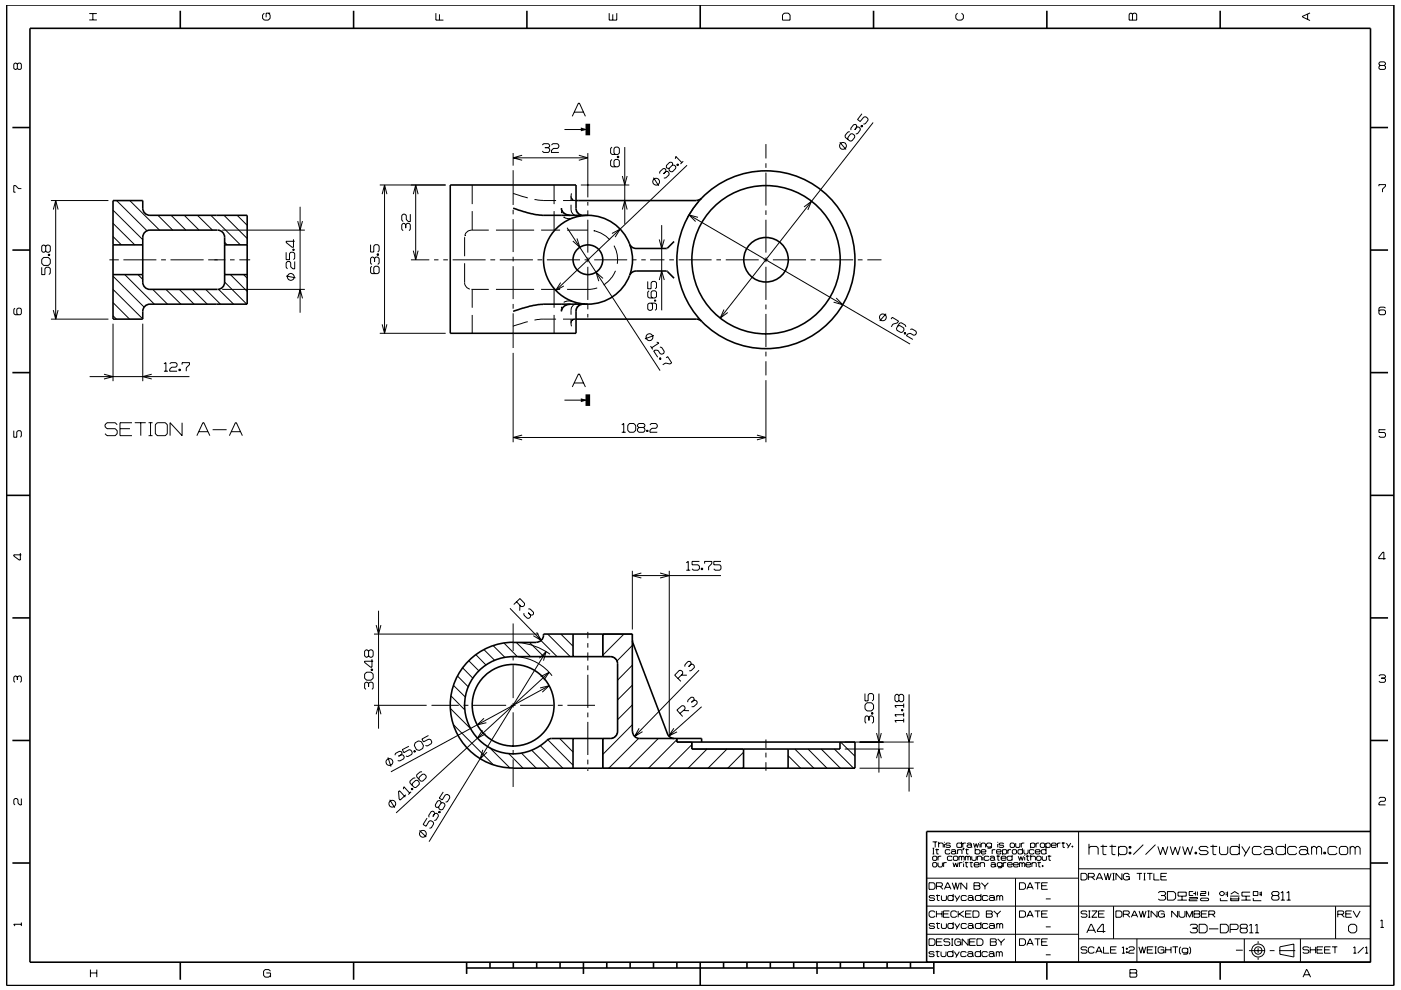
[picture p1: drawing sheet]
<svg xmlns="http://www.w3.org/2000/svg" width="297mm" height="210mm" viewBox="0 0 297 210" stroke-linecap="round" stroke-linejoin="round" font-family="sans-serif">
<g fill="none" stroke="#000" stroke-width=".21">
<path d="M3.7 13.6l-.3-.2h-.2l-.3 .2v.9l.3 .2 .5-.2M3.7 13.6l.2-.2h.4l.2 .2v.9l-.2 .2h-.4l-.2-.2M3.7 13.6v.9M18.9 4.2h1.6M18.9 2.9h1.6M19.7 2.9v1.3M56 2.8l-.3 .4v.7l.3 .4h.9l.4-.4v-.7l-.4-.4M57.3 2.8h-.9v.9M92.4 2.8v1.5h1.6M93.2 3v1.3M129.2 2.8v1.5h1.6v-1.5M129.9 3v1.3"/>
<path d="M166.3 2.8h.8l.4 .4v1.1h-1.6v-1.1zM203 2.8l-.4 .4v.7l.4 .4h.9l.4-.4v-.7l-.4-.4M239.6 2.8h.3l.2 .2 .3-.2h.3l.3 .2v1.3h-1.6v-1.3zM240.1 3v1.3M277.2 3v1.1M277.7 2.7l-1.6 .8v.1l1.6 .8M292.6 13.9l-.2-.3v-.2l.2-.3h.9l.2 .3v.2l-.2 .3M292.6 13.9l-.2 .2v.4l.2 .2h.9l.2-.2v-.4l-.2-.2M292.6 13.9h.9M80.5 39.2h14M81.5 39.2v31.5M88.1 39.2v15.9"/>
<path d="M100.1 39.2v4.1M108.8 32.5v2.6M108.8 36.1v7.4M108.8 33.5h15.8M110.7 32.9l-1.9 .6 1.9 .5M115 30.8l.3-.3h.9l.3 .3v.3l-.3 .2M115.5 31.3h.7M116.2 31.3l.3 .3v.4l-.3 .3h-.9l-.3-.3M116.9 30.8l.3-.3h1l.3 .3v.4l-.3 .3h-.9l-.4 .4v.4h1.6M117.5 39.2v4.1M119.7 27.5h4.9M121.3 24.7l1.3-2.8h.2l1.3 2.8"/>
<path d="M121.8 23.8h1.9M122.7 32.9l1.9 .6-1.9 .5M123.1 39.2h10.3M124.6 32.5v9.4M129.8 33.8l-.3 .3v1l.3 .3h1.2l.3-.3v-1l-.3-.3h-.5l-.3 .3v1l.3 .3M129.8 31.2l-.3 .3v1l.3 .3h1.2l.3-.3v-1l-.3-.3h-.5l-.3 .3v1l.3 .3M130.9 33.1h.3v.3h-.3zM130.9 33.3h.3M131.9 37.3l.6 1.9 .5-1.9M132.5 31.2v16.3M138.6 37.7l1.1 1.7M138.9 39.2h.1"/>
<path d="M141.2 36.4l-.2-.6h-.4l-.7 .6v.4M141.2 36.4l-.5 .5M141.2 36.4h.4l.3 .3v.4l-.8 .7h-.3M142.6 35l.4 .1 .3 .2v.4l-.7 .7h-.4l-.3-.3v-.4M142.6 35v-.4l-.2-.2h-.4l-.7 .7v.4l.6 .2M142.6 35l-.7 .7M143.2 33.7l.1-.5 1.3 1.3M143.5 35l.2-.2 .2 .2-.2 .2zM143.6 34.9l.2 .1M144.9 34.2l-.6 .6M145.7 35.1l-27.9 26.5M162.4 30.6v3"/>
<path d="M162.4 34.6v1M162.4 36.6v7M178.1 30.2l1.3 1.5M179.3 31.4l-.1 .1M180.2 27.9l-.4 .1-.6 .7v.5l1 .7h.4l.6-.8v-.4l-.5-.3h-.4l-.6 .8 .1 .4M181.6 27v-.4l-.2-.2-.4 .1-.6 .7v.4M181.6 27l-.4 .5M181.6 27l.4-.1 .4 .3v.4l-.6 .8h-.4M182.6 26.7l.2 .1M182.7 26.5l.2 .2-.2 .3-.2-.2zM182.7 24.1l-.9 1.3 .6 .4 .8-1h.4l.4 .3 .1 .4-.7 .8h-.4M185.1 26l-32.4 41.5"/>
<path d="M292.4 39.5v-.3h1.3v.3l-.6 .6v.7M4.5 40h-.6l-.6-.6h-.4v1.4h.4M8.8 56.7v1.5h.7v-1.2l.3-.3h.6l.3 .3v.9l-.3 .3M9.3 54.6h.9l.5 .4v.9l-.5 .4h-.9l-.5-.4v-.9zM9.7 52.2l-.3-.2h-.3l-.3 .2v1.1l.3 .2h.3l.3-.2M9.7 52.2l.2-.2h.5l.3 .2v1.1l-.3 .2h-.5l-.2-.2M9.7 52.2v1.1M10.2 53.9h.3v.3h-.3zM10.2 54.1h.3M10.8 42.5h12.2M11.3 44.4l.5-1.9 .5 1.9M11.8 42.5v25.2"/>
<path d="M23.2 55.1h2M24 50.2l1.7 1.7M24 44.6l6.3 6.2M24 58.6l6.6 6.5M24 47.4l4.6 4.5M24.7 42.5l6.5 6.4M26.2 55.1h6.9M26.5 58.2l6.2 6.3M27.5 42.5l6.3 6.3M29.3 58.2l1 1.1M33.5 45.7l3.1 3.1M34.2 55.1h1"/>
<path d="M36.1 55.1h7.1M36.3 45.7l3.1 3.1M39.1 45.7l3.1 3.1M41.9 45.7l3.1 3.1M44.2 55.1h3.6M44.7 45.7l6.3 6.2M47.1 48.8h17.5M47.5 45.7l4.9 4.9M47.6 51.4l.6 .5M47.6 59.8l4.7 4.7M48.8 55.1h.9M48.9 58.2l3.5 3.6"/>
<path d="M50.3 45.7l2.1 2.1M50.8 55.1h2.2M51.6 58.2l.8 .8M60.7 58.5l2 .4M60.7 53.5v1.6h.7v-1.3l.2-.3h.6l.3 .3v1l-.3 .3M61.3 59.3v.1M62.1 52.8h.3v.3h-.3zM62.1 53h.3M62.2 50.8v1.6h-.3l-1.2-1v-.2h1.8M62.5 55.5v1.5h-.4l-.5-.4v-.9l-.2-.2h-.4l-.3 .2v1l.3 .3M63.1 46.9l.5 1.9 .5-1.9M63.6 43.9v22.4"/>
<path d="M78.6 51.9v1.6h.6v-1.3l.3-.3h.6l.3 .3v1l-.3 .3M78.8 56.5l-.2 .3v1l.2 .2h1.3l.3-.2v-1l-.3-.3h-.6l-.3 .3v1l.3 .2M79.4 54.8l-.3-.3h-.3l-.2 .3v1l.2 .3M79.4 54.8l.3-.3h.4l.3 .3v1l-.3 .3M79.4 54.8v.7M80 53.8h.3v.3h-.3zM80 54h.3M81 41.2l.5-2 .5 2M86 47.7l-.3-.3h-.2l-.3 .3v.9l.3 .3M86 47.7l.3-.3h.4l.3 .3v.9l-.3 .3M86 47.7v.7M87 45.4v1.6h-.4l-.5-.4v-.9l-.3-.3h-.3l-.3 .3v1l.3 .3"/>
<path d="M87.1 55.1h3.9M87.6 53.2l.5 1.9 .5-1.9M87.6 41.2l.5-2 .5 2M92 55.1h1M94 55.1h1M96 55.1h7M98.5 50.3v4M98.5 55.8v4.6l.5 .6 .6 .3M98.5 50.2v.1M98.6 49.9h.1M100.1 44.8v4M103.6 48.8l-4.1 .1-.8 .6-.1 .4"/>
<path d="M104 55.1h1M105.2 48.8h8M106 55.1h7M108.8 41l3.1 1M108.8 44.5v1M108.8 46.5v7M108.8 54.5v.9M108.8 56.5v7M113.3 42.3l1.9 .2h2.7M114 55.1h1M114.7 48.8h4M115.9 55.1h7.1"/>
<path d="M117.5 44.8v4M118.9 59.9l-1.1 1.7 1.7-.9M119 45.1h.1M119 44.2v.3M119 44.8v.3M119.4 42.5h2.7M119.5 46.1h.1M119.5 46.1l.2 .1M119.7 46.2h.1M119.8 46.2l.7 .2 1-.2M120.2 48.3l19.8 30.3M121.1 43.4l.1 1.5 .3 .5 .5 .4"/>
<path d="M121.1 41.9h.1M121.1 41.9l.1 .3M121.2 41l-.1 1.5M121.2 42.2h.1M121.2 42.2l.7 .3M122 45.8h.1M122 45.8h.2M122.3 50.6l.6 1.8-1.4-1.3M122.8 45.8h.1M123.3 45.7h.4M123.6 45.7h.1M123.7 45.7h.1"/>
<path d="M123.9 55.1h1.1M124.6 42.8v.8M124.6 44.6v1M124.6 46.6v7M124.6 54.6v1M124.6 56.6v7M124.7 48.8h-4.5M125.9 48.9h.1M125.9 48.9l1.4 .5 1.1 .6 .9 .9M126 55.1h7M127.8 59.1l-1.4-1.4 .6 1.9M129.8 49.5l1.7-.9-1.1 1.7"/>
<path d="M130.2 52.1l.7 1.9v2M130.5 57.4l-.7 1.4-1 1.1-.8 .5M132 44.4l.5-1.9 .5 1.9M134 55.1h1M136 55.1h.9M137.3 59.7v1.5h.7v-1.2l.3-.3h.6l.3 .3v1l-.3 .2M137.8 55.1h3.1M139.8 50.8l.5 1.9 .5-1.9M139.8 59.4l.5-1.9 .5 1.9M140.3 47.7v18.1M141.9 55.1h1M143.9 55.1h7"/>
<path d="M146.1 45.6l46.9 27.4M148 46.1l-1.9-.5 1.4 1.4M148.1 42.8l-1.2 1.6-1.3 2M151.9 55.1h1M153.9 55.1h7M161.9 55.1h1M162.4 44.6v1M162.4 46.6v7M162.4 54.6v1M162.4 56.6v7M163.9 55.1h7M170.5 43.9l1.5-1.2-.7 1.8"/>
<path d="M171.9 55.1h1M173.9 55.1h7M181.9 55.1h1M183.9 55.1h3M3.2 65.4l-.3 .2v.9l.3 .3h1.1l.2-.3v-.9l-.2-.2h-.5l-.2 .2v.9l.2 .3M10.8 67.7h12.2M11.3 65.8l.5 1.9 .5-1.9M19 79.9h21.2M22.1 79.4l1.9 .5-1.9 .5M24 68.7v12.1M24 64.2l3.5 3.5M24 67l.7 .7"/>
<path d="M24 61.4l6.3 6.2M30.3 68.7v12.1M32.2 79.4l-1.9 .5 1.9 .5M32.4 61.4l3.1 3.1M34.8 77.2l.4-.3v1.8M34.8 78.7h.8M35.2 61.4l3.2 3.1M36 77.2l.3-.3h.9l.3 .3v.4l-.3 .3h-.8l-.4 .4v.4h1.5M37.9 78.3h.3v.3h-.3zM38 61.4l3.1 3.1M38.1 78.3v.3M38.6 77.3v-.4h1.6v.4l-.7 .7v.7"/>
<path d="M40.8 61.4l3.1 3.1M43.6 61.4l3.1 3.1M46.4 61.4l3.1 3.1M47.1 61.4h17.5M63.1 63.3l.5-1.9 .5 1.9M80.5 70.7h14M81 68.8l.5 1.9 .5-1.9M99.9 61.4h3.7M100.1 61.4v3.9M100.1 66.8v3.9M105.2 61.4h8M108.8 64.5v1"/>
<path d="M108.8 66.5v7.3M108.8 74.8v19M111.9 68.2l-3.1 1M114.7 61.4h4M117.5 61.4v3.9M117.5 66.8v3.9M117.9 67.7h-3.3l-1.3 .2M119 65.1v.3M119 65.7v.3M119.4 67.7h2.7M119.8 64h.1M121.1 67.7l.1 1.5"/>
<path d="M121.2 68.1h.1M121.2 68h.1M121.2 68l-.1 .3M121.3 67.9h.1M121.5 64l-1.2-.2-.8 .3M121.6 64.7l-.5 .7v1.4M121.7 64.6l-.1 .1M121.7 67.7l-.5 .3M122.2 64.4l-.5 .2M122.8 64.3h.1M123.7 64.5h.1M123.7 64.5h-.4"/>
<path d="M123.8 64.5h.1M124.6 64.6v1M124.6 66.6v.7M126.6 61.1l-1.5 .3h-4.9M137.6 61.7l-.3 .2v1l.3 .3h1.3l.3-.3v-1l-.3-.2h-.6l-.3 .2v1l.3 .3M137.9 73.4l.5 .7M138 64.3l.3 .3v1l-.3 .2h-.4l-.3-.2v-1l.3-.3h1.3l.3 .3v1l-.3 .2M138.6 71.2l-1.9 .7M138.8 63.6h.2v.3h-.2zM138.8 63.8h.2M139.2 72.6l.5 .2-1.6 1M139.8 76l.2-.1 .2 .2-.2 .2z"/>
<path d="M139.9 73.6l.4 .1 .5 .8v.4l-.4 .2-.4-.1-.5-.7-.6-.1-.3 .3 .8 1.3M140.1 76l-.2 .2M141.2 75.9l.4-.3 .8 1.4-.3 .2-1-.2-.6 .4M153.5 65.7l-.8 1.8 1.6-1.2M162.4 64.6v1M162.4 66.6v7M162.4 74.6v1M162.4 76.6v3M177.3 63.2l1.4 1.4-2-.5M187.9 66.5l-1.4 1.6M188.9 67.7l.3-.4 1.3 .8-.2 .4-1 .2-.3 .6M190.3 69.2l.5-.2 .8 .6 .1 .4-.3 .4-.4 .1-.8-.4-.1-.5 .6-1.1 .4-.1 .8 .6 .2 .3"/>
<path d="M191.8 70.5l.3 .1-.2 .3-.2-.1zM191.9 70.6l-.1 .2M193 69.9l.4-.1 .8 .5 .1 .3-.2 .4-.4 .1-.7-.4-.6 .2-.2 .3 1.3 .8M293.7 65.4l-.2-.3h-.9l-.2 .3v1.1l.2 .3h.9l.2-.3v-.5l-.2-.3h-.9l-.2 .3M2.9 91.3v1.4h.7v-1.1l.2-.3h.5l.2 .3v.9l-.2 .2M24.8 90.1l-.4-.4h-1.7l-.4 .4v.4l.4 .4h1.7l.4 .4v.7l-.4 .4h-1.7l-.4-.4M25.4 90.9h2.2M28 89.7h-2.6v2.7h2.6M28.6 89.7h2.3M29.8 89.7v2.7M31.5 89.7h.8M31.5 92.4h.8"/>
<path d="M31.9 89.7v2.7M33.4 89.7h1.6l.5 .4v1.9l-.5 .4h-1.6l-.5-.4v-1.9zM38.6 89.7v2.7l-2.5-2.7v2.7M41.7 92.4l1.3-2.7h.2l1.3 2.7M42.2 91.6h1.9M45.1 91.1h2.9M48.6 92.4l1.3-2.7h.2l1.3 2.7M49.1 91.6h1.9M108.8 92.8h53.6M110.7 92.3l-1.9 .5 1.9 .5M119.7 84.9h4.9M121.3 82.1l1.3-2.8h.2l1.3 2.8"/>
<path d="M121.8 81.2h1.9M131.8 90.1l.4-.3v1.9M131.8 91.7h.9M133.5 89.8h.9l.4 .4v1.1l-.4 .4h-.9l-.4-.4v-1.1zM135.5 90.7l-.3 .3v.4l.3 .3h.9l.3-.3v-.4l-.3-.3M135.5 90.7l-.3-.3v-.3l.3-.3h.9l.3 .3v.3l-.3 .3M135.5 90.7h.9M137.1 91.3h.3v.2h-.3zM137.2 91.3v.2M137.8 90.1l.3-.3h1l.3 .3v.5l-.3 .2h-.9l-.4 .5v.4h1.6M160.5 92.3l1.9 .5-1.9 .5M162.4 80.6v13.2"/>
<path d="M293.7 91.1h-1.3v.6h1.1l.2 .3v.5l-.2 .2h-.9l-.2-.2M4.3 117.3v1.5h-.2l-1.2-.9v-.2h1.6M145.5 119.4l.4-.3v1.8M148.3 119.1h-1.6v.7h1.3l.3 .3v.5l-.3 .3h-1l-.3-.3M149.4 119.5v-.4h1.5v.4l-.7 .7v.7M152.9 119.1h-1.6v.7h1.3l.3 .3v.5l-.3 .3h-1l-.3-.3M293.8 118.5h-1.5v-.3l.9-1.1h.2v1.6M78.1 138.1l-.2-.3h-.3l-.3 .3v1l.3 .3h.3l.2-.3M78.1 138.1v1M78.1 138.1l.3-.3h.5l.2 .3v1l-.2 .3h-.5l-.3-.3M78.9 139.8v1.7h-.3l-1.3-1v-.3h1.8M79.3 134.5h34.9"/>
<path d="M79.8 132.6l.5 1.9 .5-1.9M80.3 129.5v25.1M100.9 138.8l2.1 2.3M102.6 137.8l2.3 2.2M104.6 136.9l2.5 2.5M106.8 136.4l2.9 2.9M108.1 129l6.7 6.8M108.8 132.2v5.9M108.8 139.1v1M109.5 136.3l3 3M109.5 127.6l1 1h.4l.3-.2v-.4l-1-1-1.3 1.2M109.8 139.3a10.2 10.2 0 0 1 7.2 4"/>
<path d="M109.8 136.3a13.7 13.7 0 0 1 6.8 2.5M110.2 128.4v1.1M111.1 130v.5l.7 .6h.4l.3-.3v-.3M112 129.2h.4l.7 .7v.4l-.2 .2h-.4M112 130l.5 .5M112.3 136.3l3 3M113.8 134.1l1 1.7-1.7-1M114.3 139.6l1.5-1.4-.6 1.9M114.7 135.9l3.4 3.4M115.8 138.2l-24.8 40.3M116.1 134.5l4.8 4.8M118.9 134.5l2.6 2.6"/>
<path d="M124.6 134v1.4M124.6 136.4v1M124.6 138.4v1.7M128.1 134.5l-.3 .3M132.3 134.5l-4.5 4.5M134.1 136.9l-3.3 3.3M134.1 135.8v-1.3h-6.3v4.8h1.7a1.5 1.5 0 0 1 1.4 1.5M134.1 121.1v12.4M134.1 122.1h18.8M136 121.5l-1.9 .6 1.9 .5M140 121.5l1.9 .6-1.9 .5M141.9 121.1v34.6"/>
<path d="M145.5 120.9h.8M148.7 120.5h.3v.3h-.3zM148.8 120.5v.3M3.7 143.6l-.3-.2h-.2l-.3 .2v.9l.3 .2M3.7 143.6l.2-.2h.4l.2 .2v.9l-.2 .2M3.7 143.6v.6M77.7 142.6h1l.4 .4v.8l-.4 .5h-1l-.4-.5v-.8zM78.1 144.9l-.3-.2h-.2l-.3 .2v1.1l.3 .2M78.1 144.9l.3-.2h.5l.2 .2v1.1l-.2 .2M78.1 144.9v.8M78.7 141.9h.3v.3h-.3zM78.7 142h.3"/>
<path d="M79.3 149.6h11.2M79.8 151.5l.5-1.9 .5 1.9M86.7 158.3l-1.4 .7 .3 .6 1.2-.6 .4 .1 .2 .5-.1 .4-.9 .5-.3-.1M87.7 159.3l.3-.1 .1 .2-.3 .1zM87.8 159.3l.2 .2M88 157.6l.7-.5 .6 .2 .5 .9-.2 .5-.7 .5-.6-.2-.5-.9zM90.8 156l-1.4 .8 .4 .6 1.1-.6 .4 .1 .3 .5-.2 .3-.8 .5-.4-.1M91.5 149.6h5.8M95.5 150.3l4.3 4.3M95.6 147.6l2.9 2.9M96.1 145.4l2.5 2.4M96.1 153.7l8.5 8.6"/>
<path d="M97 143.4l2.3 2.3M98.1 141.6l2.1 2.2M98.3 149.6h1M99.4 140.2l2.1 2.1M100.3 149.6h7M102.3 154.9l-1.1 1.7 1.8-.9M102.4 159l-.6 1.9 1.4-1.4M102.6 152.4l-1.4 1.4 1.9-.5M103.8 158.6l4.3 4.3M107.9 159.8l3 3.1M108.3 149.6h1M108.8 141.1v7"/>
<path d="M108.8 149.1v1M108.8 151.1v7M108.8 159.1v1M110.3 149.6h7M110.6 159.8l3.1 3.1M112.7 159.1l3.8 3.8M114.5 145.9l1.9-.4-1.4 1.3M114.6 158.2l4.7 4.7M114.6 143.5l1.8-.9-1.1 1.7M116.1 156.9l5.4 5.4M116.4 142.6l-32.4 29.8M116.4 145.5l-33.5 18.2"/>
<path d="M118.3 149.6h1M118.7 156.6l2.8 2.9M120.3 149.6h5.8M121.5 156.6v.1M124.6 141.1v1.1M124.6 143.1v7.1M124.6 151.1v1M124.6 153.1v7M129.4 156.6h-1.6v6.3h29.8v-4h-10.9v-1.5h-3.2v-.8h-.6M130.9 140.8v14.3a1.51 1.51 0 0 1-1.4 1.5M134.1 153.7l-6.3 6.3M134.1 149.5l-3.2 3.2"/>
<path d="M134.1 145.3l-3.2 3.2M134.1 141.1l-3.2 3.2M135.4 156.6l-6.3 6.3M135.5 154.5l-1 1.7 1.7-1M139.6 156.6l-6.3 6.3M142.9 154.5l-1.1 1.6 1.8-.9M143.5 156.9l-6 6M143.7 143.9l1-1v-.4l-.3-.3h-.4l-1 1 1.4 1.3M144.1 151.3l1.1-.9v-.4l-.3-.3h-.3l-1.1 .9 1.2 1.4M144.4 143.2h1.2M144.9 150.7h1.2M146.5 140.9v-.4l-.2-.2h-.4l-.7 .7v.4"/>
<path d="M146.5 140.9h.4l.3 .3v.4l-.7 .7h-.4M146.5 140.9l-.5 .5M146.7 157.9l-5 5M147.1 148.5l-.1-.6h-.4l-.8 .6v.4M147.1 148.5l-.5 .5M147.1 148.5h.4l.3 .3v.5l-.7 .6h-.5M148.2 142.2l-13.7 14M148.8 149.9l-7 6.2M149.9 158.9l-4 4M154.1 158.9l-4 4M157.6 159.6l-3.3 3.3M162.4 156.8v1.9"/>
<path d="M162.4 159.6v1.1M168.5 158.9l4.1 4M171.3 158.9l4 4M174.1 158.9l4.1 4M176.9 158.9l4.1 4M178.2 157.4l3.1 3M179.1 157.4h14.6M179.1 158.9h8.2M181 157.4l.3 .2M183.4 147.1v1.6h.7v-1.3l.3-.3h.5l.3 .3v1l-.3 .3M183.8 149.1h1l.4 .4v.8l-.4 .5h-1l-.4-.5v-.8zM184.2 152.1l-.3-.3h-.3l-.2 .3v1l.2 .3"/>
<path d="M184.2 152.1l.3-.3h.4l.3 .3v1l-.3 .3M184.2 152.1v.7M184.8 151.2h.3v.3h-.3zM184.8 151.3h.3M185.8 155.5l.5 1.9 .6-1.9M186.3 147.1v16.8M190.6 147.6l.3-.3h.4l.3 .3v.9l-.3 .3h-.4l-.3-.3M190.6 147.6l-.3-.3h-.3l-.3 .3v.9l.3 .3h.3l.3-.3M190.6 147.6v.9M191.2 150.5h.2v.3h-.2zM191.2 150.6h.2M191.6 152.8h-1.9l.3 .4"/>
<path d="M191.6 149.2v.9M191.6 151.2v.8M191.6 152.4v.8M191.6 151.6h-1.9l.3 .4M191.6 149.6h-1.9l.3 .5M192.2 155.5l.5 1.9 .6-1.9M192.7 147.3v20.6M292.4 143.4l.2-.3h.9l.2 .3v.2l-.2 .2M292.9 143.8h.6M293.5 143.8l.2 .3v.4l-.2 .2h-.9l-.2-.2M4.5 169.4v1.3h-.3l-.4-.4v-.7l-.2-.2h-.4l-.3 .2v.9l.3 .2M82.3 160.7l.6 1.9"/>
<path d="M82.6 169.6l1.1 1.7M82.9 162.3h.1M85.1 160.1l.2-.4-.2-.3-.4-.1-.8 .5-.2 .4M85.1 160.1l-.6 .3M85.1 160.1l.4 .1 .2 .4-.1 .3-.9 .5-.4-.1M85.5 167.4l.1-.5 1.3 1.3M86.1 168.6l-1.3 1.1-.2-.2-.1-1.6 .2-.2 1.2 1.4M87.2 167.9l-.6 .6M87.2 167.4l.2-.2 .2 .2-.2 .1zM87.3 167.3l.2 .2M88.1 165h-.4l-.8 .7v.4l.9 .9h.4l.7-.6v-.5l-.3-.4h-.5l-.7 .7v.4M88.9 176.1l1.5 1.4"/>
<path d="M89.1 176.5h-.1M89.5 163.7h-.4l-.8 .6v.5l.9 .9h.4l.7-.7 .1-.4-.4-.4h-.4l-.7 .7-.1 .4M90.5 173.5l-.8 1.4 .6 .4 .7-1.1 .4-.1 .5 .3v.3l-.5 .9-.3 .1M92.2 172.6l.3-.1 .4 .2 .1 .4-.6 .8-.3 .1M92.2 172.6l-.2-.4-.2-.2-.4 .1-.5 .9 .1 .4M92.2 172.6l-.4 .6M93 172.2l.3 .1M93.1 172l.3 .2-.2 .2-.2-.1zM93.5 170.3l-.1-.4-.2-.1-.4 .1-.5 .8 .1 .4 .2 .2 .4-.1M93.5 170.3l-.5 .9M93.5 170.3l.4-.1 .4 .3 .1 .4-.6 .8-.4 .1-.3-.2-.1-.4M94 168l-.9 1.3 .7 .4 .6-1.1 .4-.1 .5 .3 .1 .4-.5 .8-.4 .1"/>
<path d="M108.8 161.1v5.8M124.6 161.1v1M124.6 163.1v.4M162.4 161.7v1.8M167.1 160.3l2.7 2.6M182.2 162.9h11.5M185.8 160.8l.5-1.9 .6 1.9M192.2 164.8l.5-1.9 .6 1.9M197.7 178.6h1M197.7 179.9h.4M197.9 179.9v1.2M198.3 178.6v1.1"/>
<path d="M198.6 180v1.1h.4M199 179l.2-.2h.6l.2 .2v.7M199 178.6v1.1M200.2 178.6v.1M200.2 179v.7M201.5 179l-.2-.2h-.6l-.2 .3 .2 .2h.6l.2 .3-.2 .1h-.6l-.2-.1M203.9 179l-.2-.2h-.7l-.1 .2v.6l.1 .1h.7l.2-.1M203.9 178.6v1.1M204.1 178.8v.9M204.2 179.9h.2l-.2 .4zM204.3 179.9l-.1 .4M204.8 178.8h-.5l-.2 .2"/>
<path d="M204.9 180v1.1h.4M205 179l.2-.2h.6l.2 .2v.6M206 179.4l-.2-.2h-.6l-.2 .2 .2 .3h.6l.2-.1M206 179.6l.1 .1M206.4 178.8l.3 .9 .3-.8 .2 .8 .3-.9M206.8 179.9v1.2M207.8 178.6v.1M207.8 179v.7M208 179l.2-.2h.5l.3 .2v.7M208 178.8v.9M210.2 179l-.2-.2h-.6l-.2 .2v.4l.2 .3h.6l.2-.3M210.2 178.8v.9l-.2 .2h-.6"/>
<path d="M211.5 178.6v.1M211.5 179v.7M212.8 179l-.2-.2h-.6l-.2 .3 .2 .2h.6l.2 .3-.2 .1h-.6l-.2-.1M214.3 178.8h.6l.2 .2v.6l-.2 .1h-.6l-.1-.1v-.6zM215.3 178.8v.8l.2 .1h.6l.1-.1v-.8M216.5 178.8v.9M216.8 179.9v1.2M217.2 178.8h-.5l-.2 .2M218.5 179l.2-.2h.5l.2 .2v.6l-.2 .1h-.5l-.2-.1M218.5 178.8v1.1M219.7 178.8v.9M220.3 178.8h-.5l-.1 .2"/>
<path d="M220.6 179l.2-.2h.5l.2 .2v.6l-.2 .1h-.5l-.2-.1zM221.7 179l.3-.2h.5l.2 .2v.6l-.2 .1h-.5l-.3-.1M221.7 178.8v1.1M221.8 179.9v1.2M222.9 179.3h1l-.1-.5h-.7l-.2 .2v.6l.2 .1h.7l.1-.1M224.2 178.8v.9M224.8 178.8h-.4l-.2 .2M225.1 178.8h.7M225.4 178.6v1.1h.4M226.1 178.8l.5 .8M227 178.8l-.6 1.1M227.3 179.4h.2v.3h-.2z"/>
<path d="M227.4 179.4v.3M228.7 176.4v27.7M230.9 179.9l.3-.4h1.3l.3 .4v1.4M230.9 179v2.3M233.3 179.5h1.4M233.8 179.2v1.9l.2 .2h.6M235.2 179.5h1.4M235.8 179.2v1.9l.2 .2h.5M237.1 179.9l.4-.4h1l.4 .4v1l-.4 .4h-1l-.4-.4M237.1 179.5v2.1M239.4 179.5h.4v.4h-.4zM239.6 179.5v.4"/>
<path d="M242.4 179.2l-2.1 2.1M245 179.2l-2.1 2.1M245.5 179.5l.5 1.8 .5-1.6 .6 1.6 .5-1.8M248.1 179.5l.5 1.8 .6-1.6 .5 1.6 .5-1.8M250.7 179.5l.5 1.8 .6-1.6 .5 1.6 .6-1.8M256.2 179.9l-.4-.4h-1.2l-.4 .4 .4 .5h1.2l.4 .5-.4 .4h-1.2l-.4-.4M256.6 179.5h1.5M257.2 179.2v1.9l.1 .2h.6M258.6 179.5v1.4l.3 .4h1.1l.3-.4v-1.4M262.8 179.9l-.4-.4h-1.2l-.4 .4v1l.4 .4h1.2l.4-.4M262.8 179v2.3M263.3 179.5l.9 1.4"/>
<path d="M265 179.5l-1.2 2.1M267.5 179.9l-.4-.4h-1.2l-.4 .4v1l.4 .4h1.2l.4-.4M268 179.9l.3-.4h1.1l.3 .4v1M272.5 179.9l-.3-.4h-1.3l-.3 .4v1l.3 .4h1.3l.3-.4M272.5 179v2.3M274.9 179.9l-.3-.4h-1.2l-.4 .4v1l.4 .4h1.2l.3-.4M275.5 179.9l.3-.4h1.1l.3 .4v1M278.1 179.9l.3-.4h.4l.3 .4M278.1 179.5v1.8M279.1 179.9l.4-.4h.3l.4 .4v1.4M279.1 179.9v1.4M283.5 179.9l-.4-.4h-1.2l-.3 .4v1l.3 .4h1.2l.4-.4"/>
<path d="M284.3 179.5h1.1l.3 .4v1l-.3 .4h-1.1l-.3-.4v-1zM286.3 179.9l.3-.4h.3l.4 .4M286.3 179.5v1.8M287.3 179.9l.4-.4h.3l.4 .4v1.4M287.3 179.9v1.4M292.4 169.4l.2-.3h.9l.2 .3v.3l-.2 .3h-.8l-.3 .3v.4h1.3M4.5 195.7v.7M4.5 196h-1.6l.3 .4M196.5 198.2h32.2M196.5 192.2h94.1M196.6 186.3h32.1M197 199.1h.9l.3 .4v.7l-.3 .3h-.9z"/>
<path d="M197 187.2h.9l.3 .4v.7l-.3 .3h-.9zM197.7 181.1h.4M197.7 181.8l.2-.2h.6l.1 .2v.5l-.1 .2h-.6l-.2-.2zM197.7 183.1l.2-.1h.6l.1 .1v.6l-.1 .2h-.6l-.2-.2zM198.2 190.2l-.2-.3h-.8l-.2 .3 .2 .3h.8l.2 .3-.2 .2h-.8l-.2-.2M198.2 196.1l-.2-.2h-.8l-.2 .2 .2 .3h.8l.2 .2-.2 .3h-.8l-.2-.2M198.2 193.5l-.2-.3h-.7l-.3 .3v.8l.3 .3h.7l.2-.3M198.3 180.2h.8M198.5 189.9h.8M198.5 195.9h.8M198.5 188h1.1l.2-.2v-.4l-.2-.2h-1.1v1.4M198.5 199.8h1.1"/>
<path d="M198.5 193.2v1.4M198.5 193.8h1.2M198.7 189.7v1.2l.5 .1M198.7 195.7v1.1l.5 .1M198.9 183v.7l.2 .2h.5l.2-.2v-.7M198.9 181.6v.9M199.3 188l.6 .6M199.6 181.6h-.5l-.2 .2M199.6 189.9v.9l.2 .2h.6l.3-.2v-.9M199.6 195.9v.8l.2 .2h.6l.3-.2v-.8M199.7 193.2v1.4M199.8 199.1h-1.3v1.4h1.3"/>
<path d="M200 193.8h1.1M200.1 183v.9M200.2 188.6l.7-1.4h.1l.6 1.4M200.4 188.2h1M200.7 183h-.5l-.1 .1M201.3 193.2h-1.3v1.4h1.3M201.4 199.3l-.2-.2h-.9l-.2 .5 .2 .2h.9l.2 .2v.3l-.2 .2h-.9l-.2-.2M201.4 180.4l-.1-.2h-.7l-.2 .2v.5l.2 .2h.7l.1-.2M201.7 180.4l.2-.2h.5l.2 .2v.5M201.7 199.1h.4M201.9 199.1v1.4M201.9 187.2l.5 1.4 .2-1.4 .4 1.4 .4-1.4"/>
<path d="M201.9 181.8l-.2-.2h-.7l-.1 .2v.5l.1 .2h.7l.2-.2M202.1 183l.2 .9 .3-.9 .3 .9 .3-.9M202.1 190.2l-.2-.3h-.7l-.2 .3v.6l.2 .2h.7l.2-.2M202.1 196.1l-.2-.2h-.7l-.2 .2v.6l.2 .2h.7l.2-.2M202.1 189.6v1.4M202.1 195.6v1.3M202.1 181.8l.2-.2h.6l.2 .2v.5l-.2 .2h-.6l-.2-.2zM202.4 189.9l.5 .9M202.4 195.9l.5 .8M202.6 180.8l-.2-.2h-.5l-.2 .2 .2 .3h.5l.2-.2M202.6 180.9l.2 .2M202.9 193.5l-.3-.3h-.7l-.3 .3v.8l.3 .3h.7l.3-.3"/>
<path d="M202.9 199.8h.8v.7M203 180.4l.2-.2h.6l.2 .2v.7M203 180.2v.9M203.2 193.2v1.4M203.3 181.8l.2-.2 .4 .2M203.3 181.6v.9M203.4 193.8l1 .8M203.4 183v.9M203.5 189.9l-.8 1.3M203.5 195.9l-.8 1.2M203.7 199.5l-.3-.4h-.7l-.3 .4v.7l.3 .3h.7l.3-.3M203.9 181.8v.7"/>
<path d="M203.9 181.8l.1-.2 .4 .2v.7M204 183h-.4l-.2 .1M204.3 182.7v.2M204.3 183.1v.8M204.3 193.2l-1.1 .8M204.6 183h.7M204.7 180.2h.7M204.7 181.6v.9M204.7 181.8l.1-.2 .4 .2M204.7 193.8h1.1M204.8 182.8v1l.4 .1M204.9 190.2l-.2-.3h-.7l-.2 .3v.6l.2 .2h.7l.2-.2"/>
<path d="M204.9 196.1l-.2-.2h-.7l-.2 .2v.6l.2 .2h.7l.2-.2M205 187.2v1.4l-1.3-1.4v1.4M205.2 190.2l.2-.3h.7l.2 .3v.6M205.2 196.1l.2-.2h.7l.2 .2v.6M205.2 181.8v.7M205.2 181.8l.2-.2 .4 .2v.7M205.3 199.1v1.4l-1.3-1.4v1.4M205.6 183h.7M205.6 199.8h1M205.9 182.8v1l.3 .1M206 193.2h-1.3v1.4h1.3M206 181.6v.7l.2 .2h.6l.2-.2v-.7"/>
<path d="M206.3 193.2h1l.3 .3v.8l-.3 .3h-1zM206.3 190.6l-.2-.2h-.7l-.2 .2 .2 .4h.7l.2-.2M206.3 196.5l-.2-.2h-.7l-.2 .2 .2 .4h.7l.2-.2M206.3 190.8l.2 .2M206.3 196.7l.2 .2M206.5 187.2h1.1l.2 .2-.2 .5 .2 .2v.3l-.2 .2h-1.1zM206.5 187.9h1.1M206.5 183.4h1.1l-.2-.4h-.7l-.2 .1v.6l.2 .2h.7l.2-.2M206.8 180.4l.1-.2h.7l.2 .2v.5l-.2 .2h-.7l-.1-.2M206.8 199.1h-1.2v1.4h1.2M207.1 199.1h1l.3 .4v.7l-.3 .3h-1zM207.2 181.8l.2-.2h.5l.2 .2v.7"/>
<path d="M207.2 181.6v.9M207.8 183.1l.2-.1h.6l.1 .1v.8M207.8 183v.9M208 190.2l-.2-.3h-.8l-.2 .3v.6l.2 .2h.8l.2-.2M208 196.1l-.2-.2h-.8l-.2 .2v.6l.2 .2h.8l.2-.2M208 189.6v1.4M208 195.6v1.3M208 180.7h1v-.3l-.2-.2h-.6l-.2 .2v.5l.2 .2h.6l.2-.2M208.1 187.2l.7 .8M208.4 181.3v.2M208.4 181.8v.7M208.8 188v.6"/>
<path d="M209.1 193.2h1.1l.2 .2-.2 .4 .2 .2v.3l-.2 .3h-1.1zM209.1 193.8h1.1M209.5 190.2l-.3-.3h-.7l-.2 .3v.6l.2 .2h.7l.3-.2M209.5 196.1l-.3-.2h-.7l-.2 .2v.6l.2 .2h.7l.3-.2M209.5 187.2l-.7 .8M209.7 181.8l-.2-.2h-.7l-.1 .2v.5l.1 .2h.7l.2-.2M209.7 190.2l.3-.3h.6l.2 .3v.6M209.7 196.1l.3-.2h.6l.2 .2v.6M209.9 181.8l.2-.2h.5l.3 .2v.5M210 199.1h1l.2 .2-.2 .5 .2 .2v.3l-.2 .2h-1zM210 199.8h1M210.1 183.1l.2-.1h.5l.2 .1v.6"/>
<path d="M210.4 180.2v.9M210.7 193.2l.8 .7M210.8 190.6l-.2-.2h-.6l-.3 .2v.2l.3 .2h.6l.2-.2M210.8 196.5l-.2-.2h-.6l-.3 .2v.2l.3 .2h.6l.2-.2M210.8 190.8l.2 .2M210.8 196.7l.2 .2M210.9 182.2l-.3-.3h-.5l-.2 .3 .2 .3h.5l.3-.2M210.9 182.3l.1 .2M211 183.5l-.2-.2h-.5l-.2 .2 .2 .4h.5l.2-.2M211 183.7l.2 .2M211 180.2h-.4l-.2 .2M211.3 181.6h.7"/>
<path d="M211.3 180.7h1l-.2-.5h-.6l-.2 .2v.5l.2 .2h.6l.2-.2M211.3 190.2l.2-.3 .5 .3M211.3 189.9v1.1M211.3 195.9v1M211.3 196.1l.2-.2 .5 .2M211.5 193.9v.7M211.5 199.1l.8 .8M211.6 181.4v1l.3 .1M212 190.2l.2-.3 .4 .3v.8M212 190.2v.8M212 196.1v.8M212 196.1l.2-.2 .4 .2v.8"/>
<path d="M212.2 193.2l-.7 .7M212.3 182h1v-.2l-.2-.2h-.6l-.2 .2v.5l.2 .2h.6l.2-.2M212.3 199.9v.6M212.5 183.1l-.2-.1h-.7l-.2 .1v.5l.2 .2h.7l.2-.2M212.5 183v.9l-.2 .2h-.7M212.6 180.4l.1-.2h.6l.1 .2v.5l-.1 .2h-.6l-.1-.2M212.6 180.2v1.1M212.7 183v.9M213 199.1l-.7 .8M213.4 183h-.5l-.2 .1M213.6 183.4h1l-.1-.4h-.7l-.2 .1v.6l.2 .2h.7l.1-.2M213.7 180.2v.9"/>
<path d="M214.4 180.2h-.5l-.2 .2M214.6 181.8l-.2-.2h-.7l-.2 .2v.5l.2 .2h.7l.2-.2M214.6 181.3v1.2M214.6 180.4l.2-.2h.5l.2 .2v.5l-.2 .2h-.5l-.2-.2zM214.9 183.4h1l-.2-.4h-.6l-.2 .1v.6l.2 .2h.6l.2-.2M215.3 186.3v17.8M215.9 181.6l.3 .9 .2-.8 .3 .8 .3-.9M216.2 183v.9M216.2 183.1l.2-.1 .3 .1M216.2 199.1h.9l.3 .4v.7l-.3 .3h-.9zM216.2 187.2h.9l.3 .4v.7l-.3 .3h-.9zM216.2 193.2h.9l.3 .3v.8l-.3 .3h-.9z"/>
<path d="M216.7 183.1l.2-.1 .4 .1v.8M216.7 183.1v.8M216.8 180.4l-.2-.2h-.6l-.2 .2v.5l.2 .2h.6l.2-.2M217.1 180.2v.7l.2 .2h.5l.2-.2v-.7M217.3 181.3v.2M217.3 181.8v.7M217.5 183.4h1l-.1-.4h-.7l-.2 .1v.6l.2 .2h.7l.1-.2M217.5 181.6h.8M217.7 194.6l.7-1.4 .7 1.4M217.7 188.6l.7-1.4 .7 1.4M217.8 181.4v1l.4 .1M217.9 194.1h1"/>
<path d="M217.9 188.2h1M218.5 181.8l.2-.2h.6l.2 .2v.7M218.5 181.3v1.2M218.8 183.1l.2-.1h.5l.2 .1v.8M218.8 183v.9M219.2 180.4l-.1-.2h-.7l-.2 .2v.5l.2 .2h.7l.1-.2M219.4 199.1h1.2M219.4 193.2h1.2M219.4 187.2h1.2M219.5 180.7h1l-.2-.5h-.6l-.2 .2v.5l.2 .2h.6l.2-.2M219.8 181.8l.2-.2h.5l.2 .2v.5l-.2 .2h-.5l-.2-.2zM220 183h.7"/>
<path d="M220 187.2v1.4M220 193.2v1.4M220 199.1v1.4M220.3 182.8v1l.3 .1M220.8 199.8h1.1M220.8 193.8h1.1M220.8 187.9h1.1M221 183.6h.1v.2h-.1zM221 181.6v.7l.1 .2h.6l.2-.2v-.7M221.1 183.6v.2M221.7 196.6h1.1M221.7 190.7h1.1"/>
<path d="M221.8 180.4l-.2-.2h-.6l-.2 .2v.5l.2 .2h.6l.2-.2M222.1 199.1h-1.3v1.4h1.3M222.1 187.2h-1.3v1.4h1.3M222.1 193.2h-1.3v1.4h1.3M222.1 181.6h.8M222.4 181.4v1l.4 .1M228.7 199.1h61.9M228.7 184.3h61.9M229.2 185.2h.9l.4 .4v.7l-.4 .3h-.9zM230.4 197.9l.9-1.9h.1l.9 1.9M230.5 193.4l-.2-.2h-.9l-.2 .2 .2 .4h.9l.2 .2v.3l-.2 .3h-.9l-.2-.3M230.7 197.3h1.3"/>
<path d="M230.8 186h1l.2-.2v-.3l-.2-.3h-1v1.4M230.8 193.2h.4M230.8 194.6h.4M231 193.2v1.4M231.5 186l.6 .6M231.5 193.2h1.1l-1.1 1.4h1.1M232.4 186.6l.6-1.4h.2l.6 1.4M232.6 186.2h1M232.9 193.8h1.1M234.1 185.2l.4 1.4 .4-1.4 .3 1.4 .4-1.4M234.2 193.2h-1.3v1.4h1.3M234.4 197.6h-1.7v-.3l.9-1.3h.3v1.9"/>
<path d="M235.9 185.2h.4M235.9 186.6h.4M236.1 185.2v1.4M236.1 192.2v6.9M236.6 193.2h1l.3 .3v.8l-.3 .3h-1zM237.9 185.2v1.4l-1.3-1.4v1.4M238.2 193.9h1l.2-.2v-.3l-.2-.2h-1v1.4M238.7 185.9h.7v.7M238.9 193.9l.7 .7M239.4 180.8h.4v.3h-.4zM239.4 185.6l-.3-.4h-.6l-.3 .4v.7l.3 .3h.6l.3-.3M239.6 180.8v.3"/>
<path d="M239.9 194.6l.6-1.4 .7 1.4M240.1 194.1h.9M241 185.2h1.1M241 199.1v5M241.5 193.2l.4 1.4 .4-1.4 .3 1.4 .4-1.4M241.6 185.2v1.4M242.5 185.2h.4M242.5 186.6h.4M242.7 185.2v1.4M243.2 185.2h1.1M243.3 193.2h.5M243.3 194.6h.5"/>
<path d="M243.5 193.2v1.4M243.8 185.2v1.4M244.6 185.2v1.4h1.2M245.3 193.2v1.4l-1.2-1.4v1.4M245.6 189.4l.3-.3h.9l.3 .3v.2l-.3 .3M246.1 193.8h.8v.8M246.1 185.9h1.1M246.2 189.9h.6M246.8 189.9l.3 .3v.5l-.3 .2h-.9l-.3-.2M246.9 193.5l-.4-.3h-.6l-.3 .3v.8l.3 .3h.6l.4-.3M247.4 185.2h-1.3v1.4h1.3M247.5 189.1h1.3l.5 .4v1l-.5 .4h-1.3z"/>
<path d="M249.6 190.9h2M249.7 193.2v1.4l-1.3-1.4v1.4M249.8 189.2h1.7v.9h-1.7zM250 193.2v1.1l.3 .3h.6l.3-.3v-1.1M250.6 190.1v.8M251.5 194.6v-1.4l.7 1.4 .6-1.4v1.4M252.1 190.4h1.8v.3h-1.8v.3h1.8M252.3 196.3l.3-.3h1l.3 .3v.3l-.3 .3M252.9 196.9h.7M253 189.1h-.9v.8h.9M253 189.5h.5M253.1 193.2h1.1l.2 .2-.2 .4 .2 .3v.2l-.2 .3h-1.1z"/>
<path d="M253.1 193.8h1.1M253.4 180.8h.3v.3h-.3zM253.5 189.1v.8M253.5 180.8v.3M253.6 196.9l.3 .2v.5l-.3 .3h-1l-.3-.3M253.9 189.1v.8M254.2 196h1.3l.4 .5v.9l-.4 .5h-1.3zM254.5 189.1h1.1v.4h-1.1v.4h1.1M254.7 190.5h1.4l.1 .4-.1 .1h-1.4l-.2-.1zM254.7 193.8h1.1M256 193.2h-1.3v1.4h1.3M256.2 189.1v.8"/>
<path d="M256.3 193.9h1l.3-.2v-.3l-.3-.2h-1v1.4M256.3 197h2M257 193.9l.6 .7M258.7 196h1.3l.4 .5v.9l-.4 .5h-1.3zM258.7 190.5v.5h1.6M258.9 189.1h.4l.3 .3v.2l-.3 .3h-.4l-.3-.3v-.2zM259.8 189.4h.5M259.8 189.8h.5M260.3 189.1v1.1M260.8 190.1h2M260.8 197.1h1.4l.3-.2v-.6l-.3-.3h-1.4v1.9M260.9 190.7h1.7"/>
<path d="M260.9 190.4v.6h1.7v-.6M260.9 189.6l.9-.5 .8 .5M263.2 196.9l-.3-.3v-.3l.3-.3h1l.3 .3v.3l-.3 .3M263.2 196.9l-.3 .2v.5l.3 .3h1l.3-.3v-.5l-.3-.2M263.2 196.9h1M263.2 190.9h2M263.8 199.1v5M264.2 190.1v.8M264.9 197.9h.8M264.9 196.3l.4-.3v1.9M265 189.2h-1.7v.9h1.7M265.7 189.1h1v.8h-1z"/>
<path d="M265.7 190.5v.5h1.7M266.1 197.9h.8M266.1 196.3l.4-.3v1.9M266.7 199.6v.5M267 189.4h.4M267 189.8h.4M267.4 189.1v1M269.7 180.6l-.3-.4h-1.1l-.3 .4v.3l.3 .4h1.1l.3-.4M269.7 180.9l.4 .4M269.9 189.9h1M269.9 189.9l-.3-.3v-.2l.3-.3h1l.3 .3v.2l-.3 .3M269.9 189.9l-.3 .3v.5l.3 .2h1l.3-.2v-.5l-.3-.3"/>
<path d="M271.6 190.9h.8M271.6 189.4l.4-.3v1.8M272.8 190.9h.8M272.8 189.4l.5-.3v1.8M275.7 199.1v5M277.2 180.6l-.3-.4h-1.1l-.3 .4v.3l.3 .4h1.1l.3-.4M277.2 180.9l.4 .4M280.7 180.8h.3v.3h-.3zM280.9 180.8v.3M283.2 192.2v6.9M283.6 193.9h1.1l.2-.2v-.3l-.2-.2h-1.1v1.4M284.4 193.9l.6 .7"/>
<path d="M285.3 193.8h1.1M285.9 196.5l.5-.5h.8l.5 .5v.9l-.5 .5h-.8l-.5-.5zM286.6 193.2h-1.3v1.4h1.3M286.9 193.2l.8 1.4 .7-1.4M292.7 195.4l.3-.3v1.6M292.7 196.7h.7M19.2 206.4h1.3M19.2 205.7v1.6M20.5 205.7v1.6M56.5 206.4h.9v.9M57.4 206l-.4-.4h-.8l-.3 .4v.9l.3 .4h.8l.4-.4M198.1 202l-.2-.2h-.8l-.2 .2 .2 .3h.8l.2 .3-.2 .3h-.8l-.2-.2"/>
<path d="M198.4 201.8h.8M198.7 201.6v1.2l.4 .1M199.5 201.8v.9l.2 .2h.7l.2-.2v-.9M201.7 200.5h.4M202.1 202l-.3-.2h-.7l-.2 .2v.7l.2 .2h.7l.3-.2M202.1 201.5v1.4M202.3 201.8l.6 .9M203.4 201.8l-.8 1.3M204.9 202l-.3-.2h-.7l-.2 .2v.7l.2 .2h.7l.3-.2M205.1 202.1l.3-.3h.6l.2 .3v.6M206.2 202.5l-.2-.2h-.6l-.3 .2v.2l.3 .2h.6l.2-.2M206.2 202.7l.3 .2"/>
<path d="M207.9 202.1l-.2-.3h-.7l-.2 .3v.6l.2 .2h.7l.2-.2M207.9 201.5v1.4M209.4 202.1l-.2-.3h-.8l-.2 .3v.6l.2 .2h.8l.2-.2M209.7 202.1l.2-.3h.6l.2 .3v.6M210.7 202.5l-.2-.2h-.6l-.2 .2 .2 .4h.6l.2-.2M210.7 202.7l.2 .2M211.2 201.8v1.1M211.2 202.1l.2-.3 .5 .3M211.9 202.1l.2-.3 .4 .3v.8M211.9 202.1v.8M217.7 200.5l.7-1.4 .7 1.4M217.9 200.1h1"/>
<path d="M221.7 202.5h1.1M230.5 201l-.2-.2h-.9l-.2 .4 .2 .3h.9l.2 .2v.3l-.2 .2h-.9l-.2-.2M232 201.1l-.3-.3h-.6l-.3 .3v.8l.3 .3h.6l.3-.3M232.3 202.2l.7-1.4 .7 1.4M232.5 201.8h1M234 200.8v1.4h1.2M235.5 201.5h1M236.7 200.8h-1.2v1.4h1.2M237.9 202.2h.6M237.9 201l.3-.2v1.4M238.8 201.1h.2v.2h-.2zM238.8 201.9h.2v.2h-.2z"/>
<path d="M238.9 201.1v.2M238.9 201.9v.2M239.3 201l.2-.2h.8l.2 .2v.3l-.2 .2h-.7l-.3 .4v.3h1.2M239.6 205.6h1.2l.2 .3-.2 .5 .2 .2v.4l-.2 .3h-1.2zM239.6 206.4h1.2M241.5 200.8l.4 1.4 .3-1.4 .3 1.4 .4-1.4M243.2 201.5h1.1M244.5 200.8h-1.3v1.4h1.3M244.8 200.8h.4M244.8 202.2h.4M245 200.8v1.4M246.1 201.5h.7v.7"/>
<path d="M246.8 201.1l-.3-.3h-.6l-.4 .3v.8l.4 .3h.6l.3-.3M247.1 201.5h1.2M247.1 200.8v1.4M248.3 200.8v1.4M248.6 200.8h1.2M249.2 200.8v1.4M250.4 200.8a1.09 1.09 0 0 0 0 1.6M251.8 201.3l-.2-.2h-.7l-.2 .2v.6l.2 .2h.7l.2-.2M251.8 201.1v1.1l-.2 .2h-.7M252.1 200.8a1.1 1.1 0 0 1 0 1.6M262 201.5h1.5M264.8 201.6h3.4"/>
<path d="M266.7 201.1v1M266.7 203.1v.5M269.2 201.6h1M271.2 201.6h3.4M274.3 203l-2.9-.6v-1.6l2.9-.6v2.8M276.3 207.3l.7-1.6h.1l.8 1.6M276.5 206.8h1.1M277.5 201l-.2-.2h-.9l-.2 .4 .2 .3h.9l.2 .2v.3l-.2 .2h-.9l-.2-.2M277.8 201.5h1.1M277.8 200.8v1.4M278.9 200.8v1.4M279.2 201.5h1.1"/>
<path d="M280.5 200.8h-1.3v1.4h1.3M280.8 201.5h1.1M282.1 200.8h-1.3v1.4h1.3M282.4 200.8h1.1M283 200.8v1.4M286.9 202.2h.7M286.9 201l.4-.2v1.4M289.1 200.9l-1.2 1.3M289.4 202.2h.7M289.4 201l.4-.2v1.4"/>
<circle cx="139.1" cy="38.5" r=".73"/>
<circle cx="178.7" cy="30.9" r=".73"/>
<circle cx="61.7" cy="58.7" r=".73"/>
<circle cx="137.7" cy="71.5" r=".72"/>
<circle cx="187.2" cy="67.3" r=".72"/>
<circle cx="82.6" cy="161.6" r=".74"/>
<circle cx="83.2" cy="170.5" r=".73"/>
<circle cx="89.7" cy="176.9" r=".72"/>
<circle cx="266.8" cy="201.6" r="1.38"/>
<circle cx="266.8" cy="201.6" r=".79"/>
</g>
<g fill="none" stroke="#000" stroke-width=".34">
<path d="M1.4 1.1h294.1v207.9h-294.1zM6.4 6h284.2v198.1h-284.3zM38.2 2.3v3.7M75 2.3v3.7M111.7 2.3v3.7M148.5 1.1v4.9M185.2 2.3v3.7M222 2.3v3.7M258.7 2.3v3.7M2.6 27h3.7M290.6 27h3.7M2.6 53h3.7"/>
<path d="M24 42.5h6.3v1.7a1.51 1.51 0 0 0 1.5 1.5h20.6v18.8h-20.6a1.52 1.52 0 0 0-1.5 1.5v1.7h-6.3zM24 51.9h6.3M24 58.2h6.3M30.3 59.9a1.52 1.52 0 0 0 1.5 1.5h14.3M46.1 48.8h-14.3a1.52 1.52 0 0 0-1.5 1.5v9.6M46.1 48.8a1.5 1.5 0 0 1 1.5 1.5v9.6M47.6 59.9a1.51 1.51 0 0 1-1.5 1.5M47.6 51.9h4.8M47.6 58.2h4.8M108.8 44.2l2.9 .9 2.7 .5 10.2 .1M119 44.2l.1 .5 .4 .5 .6 .3 .8 .2M122.1 42.5h25.6"/>
<path d="M123.3 45.7l-.9-.6-.3-.7v-5.2h-26.6v31.5h26.6v-4.9l.3-.7 .9-.6M133.6 51.9a9.5 9.5 0 0 1 0 6.4M134.9 57.5h6.4M141.3 57.5l1.6 1.5M142.9 51.2l-1.5 1.5h-6.5a1.47 1.47 0 0 1-1.4-1 9.4 9.4 0 0 0-14.6-4 9.4 9.4 0 0 0 .3 15.2 9.4 9.4 0 0 0 14.4-4.8 1.47 1.47 0 0 1 1.3-.6M148.8 42l-.5 .4-.6 .1M148.8 42a18.9 18.9 0 0 1 26.8-.4 18.9 18.9 0 0 1 0 26.9 18.9 18.9 0 0 1-26.8-.4M148.8 42a18.9 18.9 0 0 0 0 26.2M290.6 53h3.7M2.6 79h3.7M120.9 64.5l-.6 .1-.7 .3-.4 .5-.2 .6M122.1 67.7h25.6l.6 .1 .5 .4"/>
<path d="M124.6 64.5l-10.4 .1-1.8 .3-3.6 1.1M290.6 79h3.7M1.4 105.1h4.9M290.6 105.1h4.9M2.6 131.1h3.7M108.8 139.3a10.3 10.3 0 0 0-9.5 14.3 10.3 10.3 0 0 0 16.9 3.3l.8-.3h12.5a1.51 1.51 0 0 0 1.4-1.5v-14.3M108.8 136.2a13.3 13.3 0 0 0-13.3 13.4 13.3 13.3 0 0 0 13.3 13.3M108.8 139.3h20.6M108.8 136.3h4.9M113.7 136.2a1.53 1.53 0 0 0 1.5-1.7h18.9v20.6M121.5 134.5v4.8M127.8 134.5v4.8"/>
<path d="M129.5 139.3a1.5 1.5 0 0 1 1.4 1.5M134.1 135.8l.1 .6 7.3 19.3a1.51 1.51 0 0 0 1.4 .9M290.6 131.1h3.7M2.6 157.1h3.7M121.5 156.6v6.3M127.8 156.6v6.3M134.1 155.1a1.47 1.47 0 0 0 1.5 1.5M135.6 156.6h13.2v.8M143.5 156.6v.8h37.8v5.5h-72.5M157.6 158.9v4M167.1 158.9v4M178.1 157.4v1.5h-31.4v-1.5"/>
<path d="M290.6 157.1h3.7M290.6 176.4h-94.1v27.7M2.6 183h3.7M290.6 183h3.7M38.2 204.1v3.7M75 204.1v3.7M98.9 205.3h99.1M98.9 204.1v2.5M103.9 204.1v1.2M108.8 204.1v1.2M113.8 204.1v1.2M118.7 204.1v1.2"/>
<path d="M123.7 204.1v2.5M128.6 204.1v1.2M133.6 204.1v1.2M138.6 204.1v1.2M143.5 204.1v1.2M148.5 204.1v4.9M153.4 204.1v1.2M158.4 204.1v1.2M163.3 204.1v1.2M168.3 204.1v1.2M173.2 204.1v2.5M178.2 204.1v1.2"/>
<path d="M183.1 204.1v1.2M188.1 204.1v1.2M193 204.1v1.2M198 204.1v2.5M222 204.1v3.7M258.7 204.1v3.7"/>
<circle cx="124.7" cy="55.1" r="3.2"/>
<circle cx="162.4" cy="55.1" r="4.7"/>
<circle cx="162.4" cy="55.1" r="15.7"/>
<circle cx="108.8" cy="149.6" r="8.7"/>
</g>
<path d="M124.6 26.2v2.5M124.6 83.6v2.5" fill="none" stroke="#000" stroke-width=".97" stroke-linecap="butt"/>
<path d="M123.1 27l1.5 .5-1.5 .3zM123.1 84.5l1.5 .4-1.5 .4z" fill="#000"/>
</svg>
